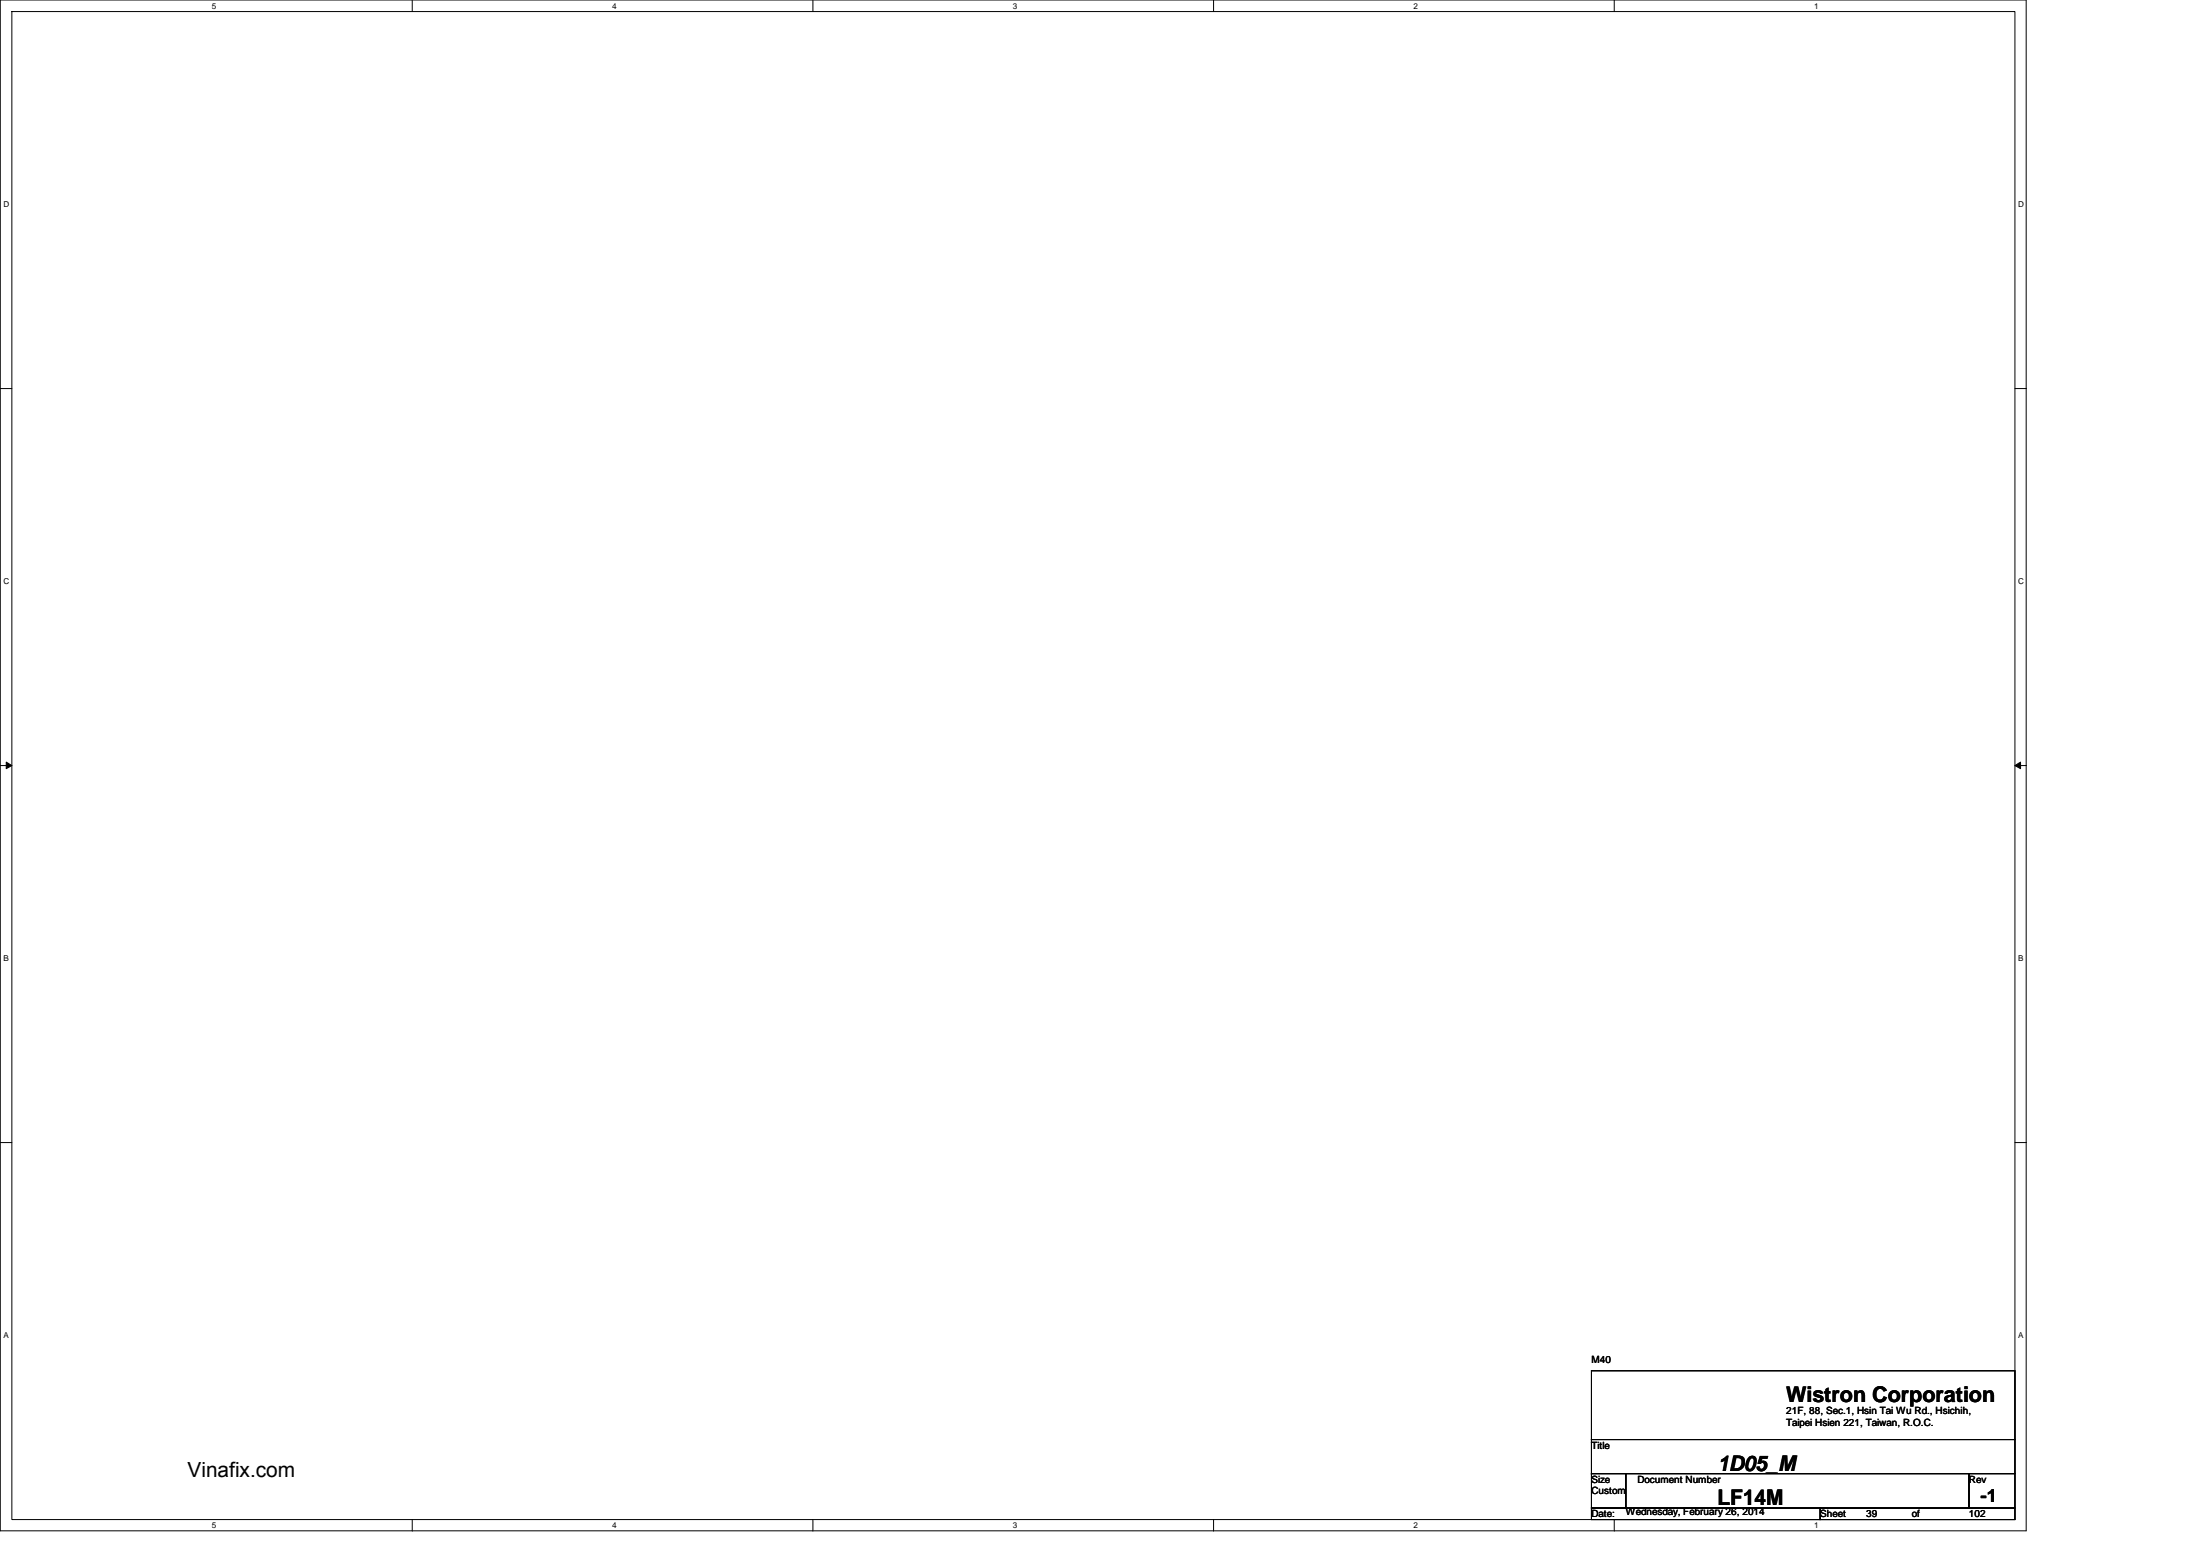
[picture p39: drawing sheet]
<svg xmlns="http://www.w3.org/2000/svg" width="297mm" height="210mm" viewBox="0 0 297 210" stroke-linecap="round" stroke-linejoin="round" font-family="sans-serif">
<defs><g id="words">
<g font-size="2.9">
<text x="241.9" y="189.9">Wistron Corporation</text>
<text x="232.6" y="203.8">LF14M</text>
<text x="232.6" y="199.2">1D05_M</text>
</g>
<text font-size="2.8" x="25.4" y="200.1">Vinafix.com</text>
<text font-size="2.5" x="268.3" y="203.4">-1</text>
<g font-size="1.4">
<text x="215.6" y="184.5">M40</text>
<text x="241.9" y="191.5">21F, 88, Sec.1, Hsin Tai Wu Rd., Hsichih,</text>
<text x="215.6" y="196.2">Title</text>
<text x="241.9" y="193.1">Taipei Hsien 221, Taiwan, R.O.C.</text>
<text x="215.6" y="200.8">Size</text>
<text x="215.6" y="202.4">Custom</text>
<text x="221.8" y="200.8">Document Number</text>
<text x="266.7" y="200.8">Rev</text>
<text x="215.6" y="205.4">Date:</text>
<text x="220.2" y="205.1">Wednesday, February 26, 2014</text>
<text x="246.5" y="205.4">Sheet</text>
<text x="252.8" y="205.4">39</text>
<text x="258.9" y="205.4">of</text>
<text x="266.7" y="205.4">102</text>
</g>
<g font-size="1.1">
<text x="28.7" y="1.2">5</text>
<text x="82.9" y="1.2">4</text>
<text x="137.2" y="1.2">3</text>
<text x="191.5" y="1.2">2</text>
<text x="245.7" y="1.2">1</text>
<text x=".5" y="28.1">D</text>
<text x="273.3" y="28.1">D</text>
<text x=".5" y="79.1">C</text>
<text x="273.3" y="79.1">C</text>
<text x=".5" y="130.2">B</text>
<text x="273.3" y="130.2">B</text>
<text x=".5" y="181.2">A</text>
<text x="273.3" y="181.2">A</text>
<text x="28.7" y="207">5</text>
<text x="82.9" y="207">4</text>
<text x="137.2" y="207">3</text>
<text x="191.5" y="207">2</text>
<text x="245.7" y="207">1</text>
</g>
</g></defs>
<path d="M0 0h274.4v207.3h-274.4zM1.6 1.6h271.3v204.2h-271.3z" fill="none" stroke="#000" stroke-width=".14"/>
<g fill="#fff">
<path d="M28.7 .2h.6v1.2h-.6z"/>
<path d="M28.7 206h.6v1.2h-.6z"/>
</g>
<path d="M55.8 0v1.6M55.8 205.8v1.5" fill="none" stroke="#000" stroke-width=".14"/>
<g fill="#fff">
<path d="M82.9 .2h.6v1.2h-.6z"/>
<path d="M82.9 206h.6v1.2h-.6z"/>
</g>
<path d="M110.1 0v1.6M110.1 205.8v1.5" fill="none" stroke="#000" stroke-width=".14"/>
<g fill="#fff">
<path d="M137.2 .2h.6v1.2h-.6z"/>
<path d="M137.2 206h.6v1.2h-.6z"/>
</g>
<path d="M164.4 0v1.6M164.4 205.8v1.5" fill="none" stroke="#000" stroke-width=".14"/>
<g fill="#fff">
<path d="M191.5 .2h.6v1.2h-.6z"/>
<path d="M191.5 206h.6v1.2h-.6z"/>
</g>
<path d="M218.6 0v1.6M218.6 205.8v1.5" fill="none" stroke="#000" stroke-width=".14"/>
<g fill="#fff">
<path d="M245.7 .2h.6v1.2h-.6z"/>
<path d="M245.7 206h.6v1.2h-.6z"/>
<path d="M.5 27.1h.7v1.2h-.7z"/>
<path d="M273.3 27.1h.8v1.2h-.8z"/>
<path d="M.5 78.1h.7v1.2h-.7z"/>
<path d="M273.3 78.1h.8v1.2h-.8z"/>
</g>
<path d="M0 52.6h1.6M272.9 52.6h1.6" fill="none" stroke="#000" stroke-width=".14"/>
<g fill="#fff">
<path d="M.5 129.2h.7v1.2h-.7z"/>
<path d="M273.3 129.2h.8v1.2h-.8z"/>
</g>
<path d="M0 103.7h1.6M.8 103.2l.8 .5-.8 .4zM272.9 103.7l.8-.5v.9zM272.9 103.7h1.6" fill="none" stroke="#000" stroke-width=".14"/>
<path d="M.8 103.2l.8 .5-.8 .4zM272.9 103.7l.8-.5v.9z" fill="#000"/>
<g fill="#fff">
<path d="M.5 180.3h.7v1.1h-.7z"/>
<path d="M273.3 180.3h.8v1.1h-.8z"/>
</g>
<path d="M0 154.7h1.6M272.9 154.7h1.6M215.6 185.6h57.3v9.3h-57.3zM215.6 194.9h57.3v4.7h-57.3zM215.6 199.6h4.6v4.6h-4.6zM220.2 199.6h46.5v4.6h-46.5zM266.7 199.6h6.2v4.6h-6.2zM215.6 204.2h30.9v1.6h-30.9zM246.5 204.2h26.4v1.6h-26.4z" fill="none" stroke="#000" stroke-width=".14"/>
<use href="#words"/>
</svg>
